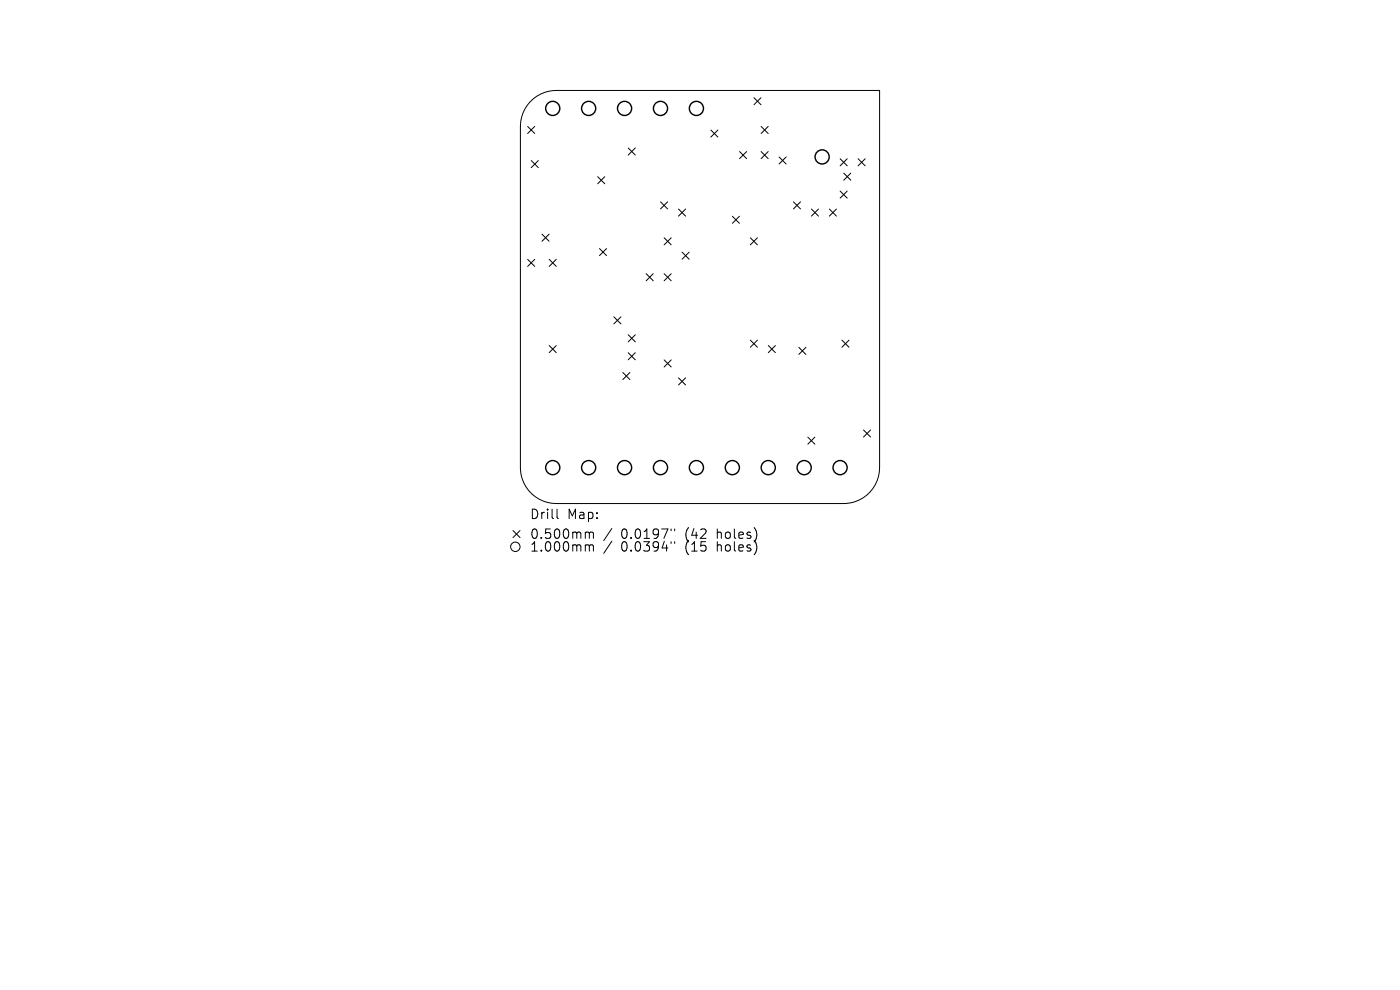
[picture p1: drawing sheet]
<svg xmlns="http://www.w3.org/2000/svg" width="297mm" height="210mm" viewBox="0 0 297 210" stroke-linecap="round" stroke-linejoin="round" font-family="sans-serif">
<defs><g id="words">
<g font-size="2.8">
<text x="112.3" y="110.4">Drill</text>
<text x="120.3" y="110.4">Map:</text>
<text x="112.3" y="114.6">0.500mm</text>
<text x="112.3" y="117.3">1.000mm</text>
<text x="131.8" y="114.6">0.0197&quot;</text>
<text x="131.8" y="117.3">0.0394&quot;</text>
<text x="145.5" y="114.6">(42</text>
<text x="145.5" y="117.3">(15</text>
<text x="152.4" y="114.6">holes)</text>
<text x="152.4" y="117.3">holes)</text>
</g>
</g></defs>
<g fill="none" stroke="#000" stroke-width=".21">
<path d="M111.9 26.8l1.5 1.5M112.5 21.6a7.6 7.6 0 0 1 5.5-2.4h68.6v80a7.6 7.6 0 0 1-7.6 7.6h-61a7.6 7.6 0 0 1-7.6-7.6v-72.4a7.6 7.6 0 0 1 2.1-5.2zM112.7 34.1l1.5 1.5M113.4 26.8l-1.5 1.5M114.2 34.1l-1.5 1.5M126.8 37.5l1.5 1.5M128.3 37.5l-1.5 1.5M133.3 31.4l1.5 1.5M134.8 31.4l-1.5 1.5M150.8 27.6l1.5 1.5M152.3 27.6l-1.5 1.5M156.9 32.2l1.5 1.5"/>
<path d="M158.4 32.2l-1.5 1.5M159.9 20.7l1.5 1.5M161.4 20.7l-1.5 1.5M161.5 26.8l1.5 1.5M161.5 32.2l1.5 1.5M163 26.8l-1.5 1.5M163 32.2l-1.5 1.5M165.3 33.3l1.5 1.5M166.8 33.3l-1.5 1.5M178.2 33.7l1.5 1.5M179 36.7l1.5 1.5M179.7 33.7l-1.5 1.5"/>
<path d="M180.5 36.7l-1.5 1.5M182 33.7l1.5 1.5M183.5 33.7l-1.5 1.5M111.9 55l1.5 1.5M113.4 55l-1.5 1.5M115 49.7l1.5 1.5M116.5 49.7l-1.5 1.5M116.5 55l1.5 1.5M118 55l-1.5 1.5M127.2 52.7l1.5 1.5M128.7 52.7l-1.5 1.5M137.1 58.1l1.5 1.5"/>
<path d="M138.6 58.1l-1.5 1.5M140.1 42.8l1.5 1.5M140.9 50.4l1.5 1.5M140.9 58.1l1.5 1.5M141.6 42.8l-1.5 1.5M142.4 50.4l-1.5 1.5M142.4 58.1l-1.5 1.5M143.9 44.3l1.5 1.5M144.7 53.5l1.5 1.5M145.4 44.3l-1.5 1.5M146.2 53.5l-1.5 1.5M155.4 45.9l1.5 1.5"/>
<path d="M156.9 45.9l-1.5 1.5M159.2 50.4l1.5 1.5M160.7 50.4l-1.5 1.5M168.3 42.8l1.5 1.5M169.8 42.8l-1.5 1.5M172.1 44.3l1.5 1.5M173.6 44.3l-1.5 1.5M175.9 44.3l1.5 1.5M177.4 44.3l-1.5 1.5M178.2 40.5l1.5 1.5M179.7 40.5l-1.5 1.5M116.5 73.3l1.5 1.5"/>
<path d="M118 73.3l-1.5 1.5M130.2 67.2l1.5 1.5M131.7 67.2l-1.5 1.5M132.1 79l1.5 1.5M133.3 71l1.5 1.5M133.3 74.8l1.5 1.5M133.6 79l-1.5 1.5M134.8 71l-1.5 1.5M134.8 74.8l-1.5 1.5M140.9 76.3l1.5 1.5M142.4 76.3l-1.5 1.5M159.2 72.2l1.5 1.5"/>
<path d="M160.7 72.2l-1.5 1.5M163 73.3l1.5 1.5M164.5 73.3l-1.5 1.5M169.5 73.7l1.5 1.5M171 73.7l-1.5 1.5M178.6 72.2l1.5 1.5M180.1 72.2l-1.5 1.5M143.9 80.2l1.5 1.5M145.4 80.2l-1.5 1.5M171.4 92.7l1.5 1.5M172.9 92.7l-1.5 1.5M183.2 91.2l1.5 1.5"/>
<path d="M184.7 91.2l-1.5 1.5M108.8 112.5l1.5 1.5M110.3 112.5l-1.5 1.5M118.2 108v1.7l.3 .3M124.5 112.9l.4 .1 .1 .2M124.5 115.6h.2l.3 .3M125 113.2l.3-.3 .5 .1 .1 1.2M125 113.2v1M125 115.9v1M125 115.9l.3-.3 .5 .1 .1 1.2M129.8 112.1l-1.7 2.6M129.8 114.8l-1.7 2.6"/>
<path d="M142.4 112.2v.4M142.4 114.9v.4M143.1 112.2v.4M143.1 114.9v.4"/>
<circle cx="109.3" cy="116" r="1"/>
</g>
<g fill="none" stroke="#000" stroke-width=".3">
<circle cx="117.3" cy="23" r="1.5"/>
<circle cx="124.9" cy="23" r="1.5"/>
<circle cx="132.5" cy="23" r="1.5"/>
<circle cx="140.1" cy="23" r="1.5"/>
<circle cx="147.7" cy="23" r="1.5"/>
<circle cx="174.4" cy="33.3" r="1.5"/>
<circle cx="117.3" cy="99.2" r="1.5"/>
<circle cx="124.9" cy="99.2" r="1.5"/>
<circle cx="132.5" cy="99.2" r="1.5"/>
<circle cx="140.1" cy="99.2" r="1.5"/>
<circle cx="147.7" cy="99.2" r="1.5"/>
<circle cx="155.4" cy="99.2" r="1.5"/>
<circle cx="163" cy="99.2" r="1.5"/>
<circle cx="170.6" cy="99.2" r="1.5"/>
<circle cx="178.2" cy="99.2" r="1.5"/>
</g>
<use href="#words"/>
</svg>
